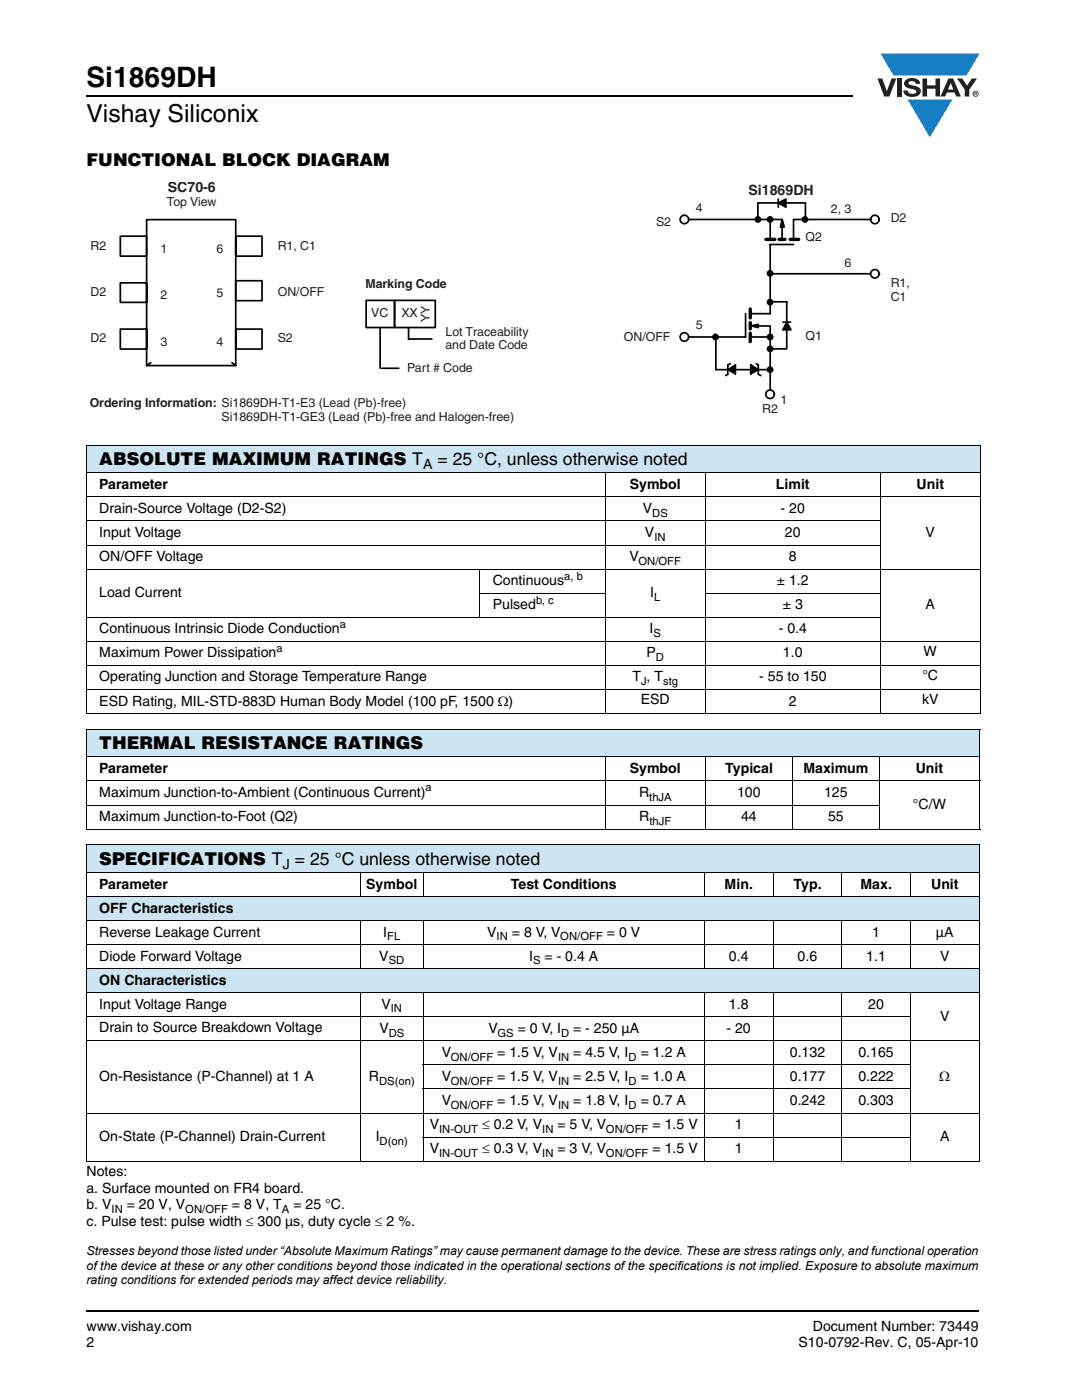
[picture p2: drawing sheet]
<svg xmlns="http://www.w3.org/2000/svg" width="216mm" height="279mm" viewBox="0 0 216 279" stroke-linecap="round" stroke-linejoin="round" font-family="sans-serif">
<defs><g id="words">
<text font-size="5.6" x="17.3" y="17.4">Si1869DH</text>
<text font-size="4.9" x="17.3" y="24.4">Vishay Siliconix</text>
<g font-size="3.5">
<text x="17.3" y="33">FUNCTIONAL BLOCK DIAGRAM</text>
<text x="19.8" y="92.8">ABSOLUTE MAXIMUM RATINGS T</text>
<text x="87.3" y="92.8">= 25 °C, unless otherwise noted</text>
<text x="19.8" y="149.4">THERMAL RESISTANCE RATINGS</text>
<text x="19.8" y="172.6">SPECIFICATIONS T = 25 °C unless otherwise noted</text>
</g>
<g font-size="2.8" fill="#231f20">
<text x="33.5" y="38.4">SC70-6</text>
<text x="149.4" y="39">Si1869DH</text>
</g>
<g font-size="2.8">
<text x="84.4" y="93.7">A</text>
<text x="19.8" y="97.6">Parameter</text>
<text x="125.7" y="97.6">Symbol</text>
<text x="154.8" y="97.6">Limit</text>
<text x="182.9" y="97.6">Unit</text>
<text x="19.8" y="102.4">Drain-Source Voltage (D2-S2)</text>
<text x="19.8" y="107.2">Input Voltage</text>
<text x="128.2" y="102.4">V</text>
<text x="128.7" y="107.2">V</text>
<text x="155.8" y="102.4">- 20</text>
<text x="156.6" y="107.2">20</text>
<text x="184.7" y="107.2">V</text>
<text x="19.8" y="112">ON/OFF Voltage</text>
<text x="125.6" y="112">V</text>
<text x="157.4" y="112">8</text>
<text x="19.8" y="119.2">Load Current</text>
<text x="98.3" y="116.8">Continuous</text>
<text x="129.8" y="119.2">I</text>
<text x="155" y="116.8">± 1.2</text>
<text x="98.3" y="121.6">Pulsed</text>
<text x="156.2" y="121.6">± 3</text>
<text x="184.7" y="121.6">A</text>
<text x="19.8" y="131.2">Maximum Power Dissipation</text>
<text x="19.8" y="126.4">Continuous Intrinsic Diode Conduction</text>
<text x="129" y="131.2">P</text>
<text x="129.6" y="126.4">I</text>
<text x="155.4" y="126.4">- 0.4</text>
<text x="156.2" y="131.2">1.0</text>
<text x="184.3" y="130.9">W</text>
<text x="19.8" y="136">Operating Junction and Storage Temperature Range</text>
<text x="126.2" y="136">T , T</text>
<text x="151.5" y="136">- 55 to 150</text>
<text x="184" y="135.7">°C</text>
<text x="19.8" y="140.8">ESD Rating, MIL-STD-883D Human Body Model (100 pF, 1500 Ω)</text>
<text x="127.9" y="140.5">ESD</text>
<text x="157.4" y="140.8">2</text>
<text x="184" y="140.5">kV</text>
<text x="19.8" y="154.3">Parameter</text>
<text x="125.7" y="154.3">Symbol</text>
<text x="144.7" y="154.3">Typical</text>
<text x="160.3" y="154.3">Maximum</text>
<text x="182.7" y="154.3">Unit</text>
<text x="19.8" y="159.1">Maximum Junction-to-Ambient (Continuous Current)</text>
<text x="127.5" y="159.1">R</text>
<text x="147.1" y="159.1">100</text>
<text x="164.4" y="159.1">125</text>
<text x="182.2" y="161.5">°C/W</text>
<text x="19.8" y="163.9">Maximum Junction-to-Foot (Q2)</text>
<text x="127.5" y="163.9">R</text>
<text x="147.9" y="163.9">44</text>
<text x="165.2" y="163.9">55</text>
<text x="56.4" y="173.5">J</text>
<text x="19.8" y="177.4">Parameter</text>
<text x="73.1" y="177.4">Symbol</text>
<text x="101.9" y="177.4">Test Conditions</text>
<text x="144.6" y="177.4">Min.</text>
<text x="158.3" y="177.4">Typ.</text>
<text x="171.7" y="177.4">Max.</text>
<text x="185.8" y="177.4">Unit</text>
<text x="19.8" y="182.1">OFF Characteristics</text>
<text x="19.8" y="191.7">Diode Forward Voltage</text>
<text x="19.8" y="186.9">Reverse Leakage Current</text>
<text x="75.7" y="191.7">V</text>
<text x="76.5" y="186.9">I</text>
<text x="97.2" y="186.9">V</text>
<text x="102.1" y="186.9">= 8 V, V</text>
<text x="105.6" y="191.7">I</text>
<text x="108.6" y="191.7">= - 0.4 A</text>
<text x="121.1" y="186.9">= 0 V</text>
<text x="145.5" y="191.7">0.4</text>
<text x="159.2" y="191.7">0.6</text>
<text x="172.8" y="191.7">1.1</text>
<text x="174" y="186.9">1</text>
<text x="186.8" y="186.9">µA</text>
<text x="187.6" y="191.7">V</text>
<text x="19.8" y="196.6">ON Characteristics</text>
<text x="19.8" y="201.4">Input Voltage Range</text>
<text x="76.1" y="201.4">V</text>
<text x="145.5" y="201.4">1.8</text>
<text x="173.2" y="201.4">20</text>
<text x="187.6" y="203.8">V</text>
<text x="19.8" y="205.9">Drain to Source Breakdown Voltage</text>
<text x="75.7" y="206.1">V</text>
<text x="97.5" y="206.1">V</text>
<text x="103.3" y="206.1">= 0 V, I</text>
<text x="114.4" y="206.1">= - 250 µA</text>
<text x="145" y="206.1">- 20</text>
<text x="19.8" y="215.8">On-Resistance (P-Channel) at 1 A</text>
<text x="73.6" y="215.8">R</text>
<text x="88.1" y="215.8">V</text>
<text x="88.1" y="210.9">V</text>
<text x="99.2" y="210.9">= 1.5 V, V</text>
<text x="99.2" y="215.8">= 1.5 V, V</text>
<text x="114.4" y="210.9">= 4.5 V, I</text>
<text x="114.4" y="215.8">= 2.5 V, I</text>
<text x="127.8" y="210.9">= 1.2 A</text>
<text x="127.8" y="215.8">= 1.0 A</text>
<text x="157.6" y="210.9">0.132</text>
<text x="157.6" y="215.8">0.177</text>
<text x="171.3" y="210.9">0.165</text>
<text x="171.3" y="215.8">0.222</text>
<text x="187.4" y="215.8">Ω</text>
<text x="88.1" y="220.6">V</text>
<text x="99.2" y="220.6">= 1.5 V, V</text>
<text x="114.4" y="220.6">= 1.8 V, I</text>
<text x="127.8" y="220.6">= 0.7 A</text>
<text x="157.6" y="220.6">0.242</text>
<text x="171.3" y="220.6">0.303</text>
<text x="19.8" y="227.8">On-State (P-Channel) Drain-Current</text>
<text x="75" y="227.8">I</text>
<text x="85.7" y="225.3">V</text>
<text x="96.2" y="225.3">≤ 0.2 V, V</text>
<text x="111.2" y="225.3">= 5 V, V</text>
<text x="130.2" y="225.3">= 1.5 V</text>
<text x="146.6" y="225.3">1</text>
<text x="187.6" y="227.8">A</text>
<text x="85.7" y="230.1">V</text>
<text x="96.2" y="230.1">≤ 0.3 V, V</text>
<text x="111.2" y="230.1">= 3 V, V</text>
<text x="130.2" y="230.1">= 1.5 V</text>
<text x="146.6" y="230.1">1</text>
<text x="17.3" y="234.7">Notes:</text>
<text x="17.3" y="238">a. Surface mounted on FR4 board.</text>
<text x="17.3" y="244.7">c. Pulse test: pulse width ≤ 300 µs, duty cycle ≤ 2 %.</text>
<text x="17.3" y="241.4">b. V</text>
<text x="25.3" y="241.4">= 20 V, V</text>
<text x="46.3" y="241.4">= 8 V, T</text>
<text x="58.5" y="241.4">= 25 °C.</text>
<text x="17.3" y="265.6">www.vishay.com</text>
<text x="17.3" y="268.8">2</text>
<text x="159.3" y="268.8">S10-0792-Rev. C, 05-Apr-10</text>
<text x="162.2" y="265.6">Document Number: 73449</text>
</g>
<g font-size="2.5" fill="#231f20">
<text x="33.3" y="41.2">Top View</text>
<text x="130.9" y="45.1">S2</text>
<text x="138.9" y="42.3">4</text>
<text x="165.8" y="42.5">2, 3</text>
<text x="177.7" y="44.4">D2</text>
<text x="18.1" y="49.8">R2</text>
<text x="32.1" y="50.4">1</text>
<text x="43.2" y="50.4">6</text>
<text x="55.4" y="49.8">R1, C1</text>
<text x="160.7" y="48.1">Q2</text>
<text x="168.5" y="53.4">6</text>
<text x="18.1" y="59.1">D2</text>
<text x="32.1" y="59.7">2</text>
<text x="43.2" y="59.3">5</text>
<text x="55.4" y="59.1">ON/OFF</text>
<text x="72.9" y="57.4">Marking Code</text>
<text x="177.7" y="57.3">R1,</text>
<text x="177.7" y="60">C1</text>
<text x="74.1" y="63.3">VC</text>
<text x="80.1" y="63.3">XX</text>
<text x="85.8" y="64.3" transform="rotate(-90 85.8 64.3)">YY</text>
<text x="138.9" y="65.6">5</text>
<text x="18.1" y="68.3">D2</text>
<text x="32.1" y="69">3</text>
<text x="43.2" y="69">4</text>
<text x="55.4" y="68.3">S2</text>
<text x="88.9" y="67">Lot Traceability</text>
<text x="88.9" y="69.7">and Date Code</text>
<text x="124.5" y="68">ON/OFF</text>
<text x="160.7" y="67.8">Q1</text>
<text x="81.3" y="74.2">Part # Code</text>
<text x="17.9" y="81.1">Ordering Information: Si1869DH-T1-E3 (Lead (Pb)-free)</text>
<text x="152.1" y="82.4">R2</text>
<text x="155.7" y="80.7">1</text>
<text x="44.2" y="84.1">Si1869DH-T1-GE3 (Lead (Pb)-free and Halogen-free)</text>
</g>
<g font-size="2.5">
<text x="17.3" y="250.5">Stresses beyond those listed under “Absolute Maximum Ratings” may cause permanent damage to the device. These are stress ratings only, and functional operation</text>
<text x="17.3" y="253.4">of the device at these or any other conditions beyond those indicated in the operational sections of the specifications is not implied. Exposure to absolute maximum</text>
<text x="17.3" y="256.2">rating conditions for extended periods may affect device reliability.</text>
</g>
<g font-size="2.2">
<text x="130.1" y="103.1">DS</text>
<text x="130.6" y="107.9">IN</text>
<text x="127.4" y="112.7">ON/OFF</text>
<text x="112.6" y="115.7">a, b</text>
<text x="130.5" y="119.9">L</text>
<text x="67.8" y="125.3">a</text>
<text x="107" y="120.5">b, c</text>
<text x="55.1" y="130.1">a</text>
<text x="130.4" y="127.1">S</text>
<text x="130.9" y="131.9">D</text>
<text x="127.9" y="136.7">J</text>
<text x="132.3" y="136.7">stg</text>
<text x="84.9" y="157.9">a</text>
<text x="129.5" y="159.8">thJA</text>
<text x="129.6" y="164.6">thJF</text>
<text x="77.3" y="187.7">FL</text>
<text x="99.1" y="187.7">IN</text>
<text x="111.8" y="187.7">ON/OFF</text>
<text x="77.6" y="192.4">SD</text>
<text x="106.4" y="192.4">S</text>
<text x="78" y="202.1">IN</text>
<text x="77.6" y="206.9">DS</text>
<text x="99.3" y="206.9">GS</text>
<text x="112" y="206.9">D</text>
<text x="89.9" y="211.6">ON/OFF</text>
<text x="111.4" y="211.6">IN</text>
<text x="125.4" y="211.6">D</text>
<text x="75.6" y="216.5">DS(on)</text>
<text x="89.9" y="216.5">ON/OFF</text>
<text x="89.9" y="221.3">ON/OFF</text>
<text x="111.4" y="216.5">IN</text>
<text x="111.4" y="221.3">IN</text>
<text x="125.4" y="216.5">D</text>
<text x="125.4" y="221.3">D</text>
<text x="87.6" y="226.1">IN-OUT</text>
<text x="108.2" y="226.1">IN</text>
<text x="120.9" y="226.1">ON/OFF</text>
<text x="75.8" y="228.5">D(on)</text>
<text x="87.6" y="230.9">IN-OUT</text>
<text x="108.2" y="230.9">IN</text>
<text x="120.9" y="230.9">ON/OFF</text>
<text x="22.3" y="242.1">IN</text>
<text x="37" y="242.1">ON/OFF</text>
<text x="56.3" y="242.1">A</text>
</g>
</g></defs>
<path d="M17.1 18.9h.2v.3h-.2zM17.1 261.5h.2v.4h-.2z" fill="#000"/>
<path d="M17.3 19.1h152.9M17.3 261.7h178.1" fill="none" stroke="#000" stroke-width=".36"/>
<path d="M175.1 10.7h20.4v16.7h-20.4z" fill="#fff"/>
<g fill="#147fc3">
<path d="M175.7 10.7h19.7l-2.5 4.4h-3.8h-10.8z"/>
<path d="M181.1 19.9h8.9l-4.5 7.5z"/>
</g>
<g fill="#231f20">
<path d="M175.1 15.7h.9l1 2.5 .9-2.5h.9l-1.3 3.6h-1.1z"/>
<path d="M179 15.7h.9v3.6h-.9z"/>
<path d="M180.7 16a2.1 2.1 0 0 1 2.8 .3l.1 .4h-.9a.79 .79 0 0 0-.7-.5 .79 .79 0 0 0-.7 .4l.2 .3 1 .2a1.08 1.08 0 0 1 1.2 1.1 1.08 1.08 0 0 1-1.1 1.1 1.73 1.73 0 0 1-2.4-1.2h.9a.96 .96 0 0 0 .8 .6 .96 .96 0 0 0 1-.4 1.31 1.31 0 0 0-1.3-.6 1.03 1.03 0 0 1-1-.6 1.03 1.03 0 0 1 .1-1.1z"/>
<path d="M184.1 15.7h.9v1.3h1.7v-1.3h.9v3.6h-.9v-1.6h-1.7v1.6h-.9z"/>
<path d="M191 15.7h1l1 1.4 .9-1.4h1.1l-1.6 2.2v1.4h-.9v-1.4z"/>
<path d="M189.7 16.5l.5 1.4h-1zM189.2 15.7l-1.5 3.6h.9l.3-.8h1.6l.3 .8h.9l-1.5-3.6z"/>
<path d="M194.2 18.7a.46 .46 0 0 1 .9 0 .46 .46 0 0 1-.9 0zM194.1 18.7a.6 .6 0 0 0 1.2 0 .6 .6 0 0 0-1.2 0z"/>
<path d="M194.6 18.5h.2v.2h-.2zM194.4 18.4v.7h.2v-.3l.3 .3-.1-.3 .1-.2v-.2z"/>
</g>
<path d="M17.9 36.3h88.3v48.3h-88.3z" fill="#fff"/>
<g fill="none" stroke="#000" stroke-width=".34">
<path d="M24 47.1h5.3v4h-5.3zM24 56.5h5.3v3.8h-5.3zM29.3 43.8h17.7v29.2h-17.7zM47 47.1h5.3v4h-5.3zM47 56h5.3v4h-5.3zM73.1 59.9h5.6v5.5h-5.6zM78.7 59.9h8.2v5.5h-8.2zM24 65.7h5.3v4h-5.3zM30.1 72.4l-.8 .6M46.3 72.4l.7 .6M47 65.7h5.3v4h-5.3zM75.9 65.4v8.1"/>
<path d="M76.2 73.5h3.4M81.5 67.7h4.7M81.5 65.4v2.3"/>
</g>
<path d="M124.5 36.6h57.1v46.4h-57.1z" fill="#fff"/>
<path d="M142.8 73.8h10.9" fill="none" stroke="#000" stroke-width=".34"/>
<circle cx="174.6" cy="43.8" r=".85" fill="#fff"/>
<g fill="none" stroke="#000" stroke-width=".34">
<path d="M155.3 39.7v1.6M137.3 43.8h18.8l-.4 1.5h.8l-.4-1.3M151.2 43.8v-3.3h9.5v3.4M153.7 43.8v4M153.7 54.6h21.8M156.1 43.9v3.9M156.8 41.3v-1.6l-1.5 .8 1.5 .8M158.3 48.8h-4.6v13.8h-4M173.8 43.8h-15.5v4M142.8 67.4v6.4M145.2 74.7l-.4 .3M145.3 73.8l1.4-1v1.8z"/>
<path d="M145.7 72.6l-.5 .2v1.8M148.8 62.6v4.7h-11.5M149.7 67.3h4M150 65.1l1.3 .3v-.7l-1.5 .4h3.9v12.8M153.7 60.2h3.3v9.4h-3.3M156.2 64.3h1.5M157 64.3l.8 1.5h-1.6z"/>
<circle cx="174.6" cy="43.8" r=".85"/>
</g>
<path d="M155.3 40.5l1.5-.8v1.6zM156.1 43.8l.4 1.5h-.8zM145.3 73.8l1.4-1v1.8zM149.8 65.1l1.5-.4v.7zM157 64.3l.8 1.5h-1.6z" fill="#000"/>
<path d="M152.8 47.8h1.8M155.5 47.8h1.1M157.7 47.8h1.7M149.7 61.7v1.7M149.7 64.4v1.2M149.7 66.5v1.7" fill="none" stroke="#000" stroke-width=".68"/>
<circle cx="136.6" cy="43.8" r=".85" fill="#fff"/>
<circle cx="136.6" cy="43.8" r=".85" fill="none" stroke="#000" stroke-width=".34"/>
<circle cx="136.6" cy="67.3" r=".85" fill="#fff"/>
<circle cx="136.6" cy="67.3" r=".85" fill="none" stroke="#000" stroke-width=".34"/>
<circle cx="153.7" cy="78.7" r=".85" fill="#fff"/>
<g fill="none" stroke="#000" stroke-width=".34">
<path d="M149.8 72.8v1.8l1.5-.8-1.4-1M150.9 72.6l.4 .2v1.8M151.3 74.7l.5 .3"/>
<circle cx="153.7" cy="78.7" r=".85"/>
</g>
<path d="M149.9 72.8l1.4 1-1.5 .8z" fill="#000"/>
<circle cx="174.6" cy="54.6" r=".85" fill="#fff"/>
<g fill="none" stroke="#000" stroke-width=".34">
<circle cx="151.2" cy="43.8" r=".51"/>
<circle cx="153.7" cy="43.8" r=".51"/>
<circle cx="153.7" cy="54.6" r=".51"/>
<circle cx="160.6" cy="43.8" r=".51"/>
<circle cx="174.6" cy="54.6" r=".85"/>
<circle cx="142.8" cy="67.3" r=".51"/>
<circle cx="153.7" cy="60.3" r=".51"/>
<circle cx="153.7" cy="69.6" r=".51"/>
<circle cx="153.7" cy="73.8" r=".51"/>
<circle cx="153.7" cy="67.3" r=".51"/>
</g>
<g fill="#000">
<circle cx="151.2" cy="43.8" r=".51"/>
<circle cx="153.7" cy="43.8" r=".51"/>
<circle cx="153.7" cy="54.6" r=".51"/>
<circle cx="160.6" cy="43.8" r=".51"/>
<circle cx="142.8" cy="67.3" r=".51"/>
<circle cx="153.7" cy="60.3" r=".51"/>
<circle cx="153.7" cy="69.6" r=".51"/>
<circle cx="153.7" cy="73.8" r=".51"/>
<circle cx="153.7" cy="67.3" r=".51"/>
</g>
<g fill="#cce5f3">
<path d="M17.3 88.9h178.3v5.5h-178.3z"/>
<path d="M17.3 145.5h178.2v5.5h-178.2z"/>
<path d="M17.3 168.6h178.1v5.5h-178.1z"/>
<path d="M17.3 178.9h178.1v4.8h-178.1z"/>
<path d="M17.3 193.3h178.1v4.8h-178.1z"/>
</g>
<g fill="none" stroke="#000" stroke-width=".2">
<path d="M17.2 88.9h178.5M17.2 94.4h123.5M17.2 99.2h178.5M17.3 89v53.3M120.8 94.3v48.2M140.8 94.3v48.2M140.9 94.4h34.7M175.6 94.3v48.2M175.7 94.4h20M195.6 89v53.3M17.2 104h158.5M17.2 108.8h158.5"/>
<path d="M17.2 113.6h178.5M95.7 118.4h25.2M95.8 113.5v9.8M140.7 118.4h35M17.2 123.2h158.5M17.2 128h178.5M17.2 132.8h178.5M17.2 137.6h178.5M17.2 142.4h178.5M17.2 145.5h178.4M17.2 151h123.5M17.2 155.9h178.4"/>
<path d="M17.3 145.6v19.8M120.8 151v14.5M140.8 151v14.5M140.9 151h34.5M158.1 151v14.5M175.5 151v14.5M175.6 151h20M195.5 145.6v19.8M17.2 160.7h158.4M17.2 165.5h178.4M17.2 168.6h178.3M17.2 174.1h123.3"/>
<path d="M17.2 178.9h178.3M17.3 168.7v62.9M71.9 174v5M84.4 174v5M140.5 174v5M140.7 174.1h40.9M154.3 174v5M168 174v5M181.7 174v5M181.8 174.1h13.7M195.4 168.7v62.9M17.2 183.7h123.3"/>
<path d="M17.2 188.5h178.3M17.2 193.3h178.3M17.2 198.1h178.3M71.9 183.6v9.8M71.9 198v33.8M84.4 183.6v9.8M84.4 198v33.8M140.5 183.6v9.8M140.5 198v33.8M140.7 183.7h40.9M154.3 183.6v9.8M154.3 198v33.8"/>
<path d="M168 183.6v9.8M168 198v33.8M181.7 183.6v9.8M181.7 198v33.8M181.8 183.7h13.7M17.2 202.9h164.6M17.2 207.7h178.3M84.3 212.5h97.5M84.3 217.3h97.5M17.2 222.1h178.3M17.2 231.7h123.3M84.3 226.9h97.5"/>
<path d="M140.7 231.7h40.9M181.8 231.7h13.7"/>
</g>
<use href="#words"/>
</svg>
